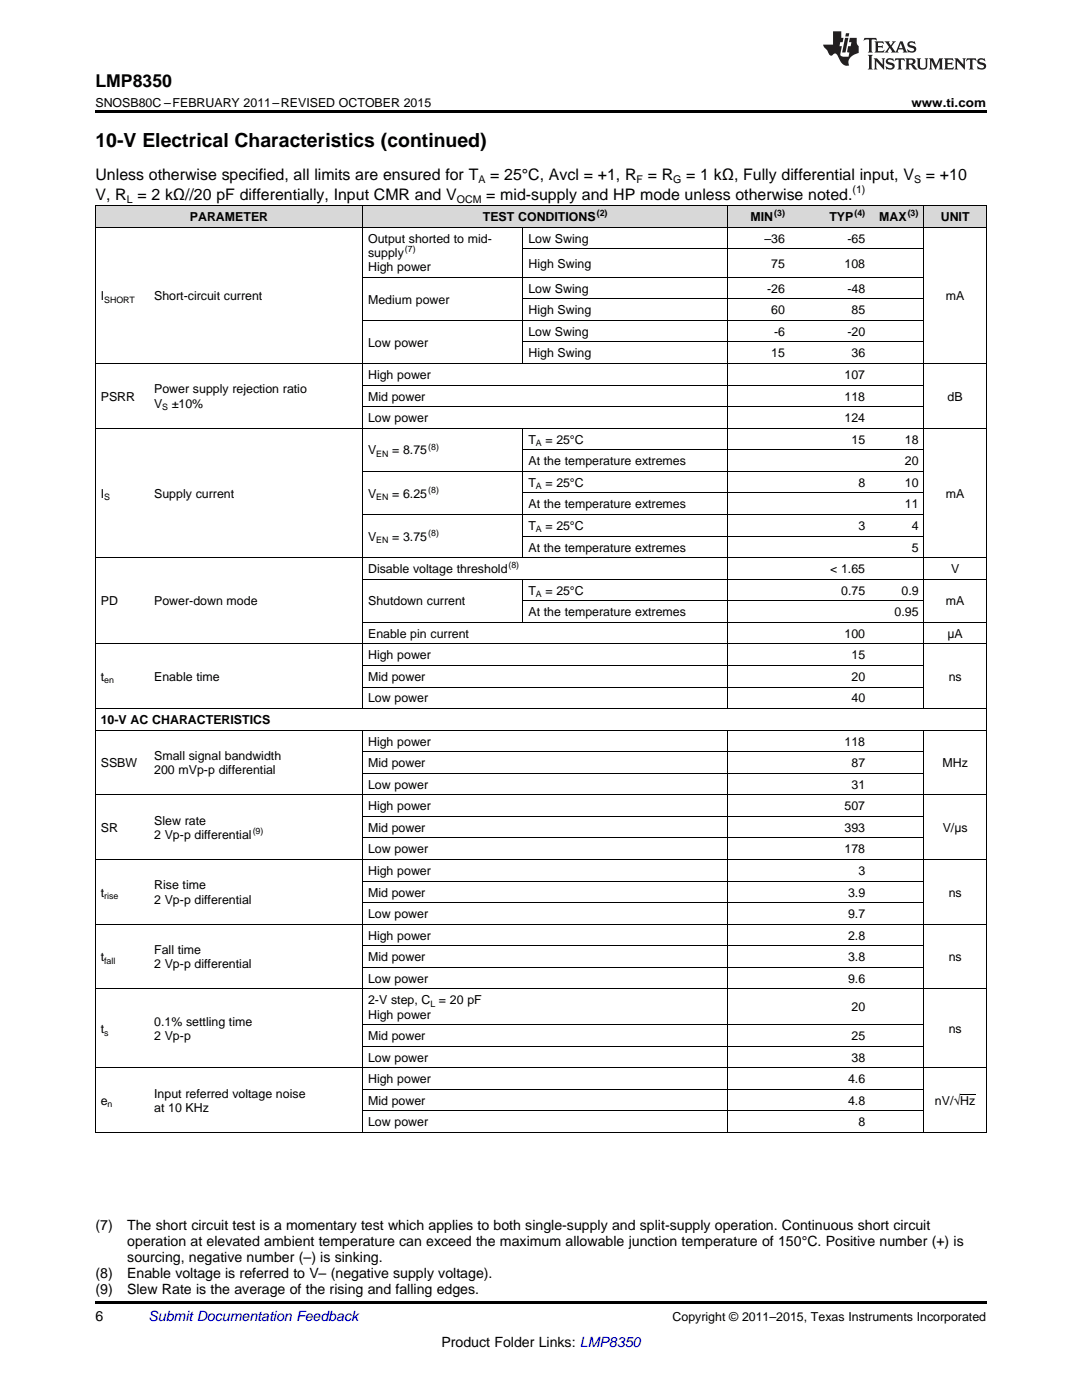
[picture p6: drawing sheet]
<svg xmlns="http://www.w3.org/2000/svg" width="216mm" height="279mm" viewBox="0 0 216 279" stroke-linecap="round" stroke-linejoin="round" font-family="sans-serif">
<defs><g id="words">
<text font-size="3.9" x="19" y="29.3">10-V Electrical Characteristics (continued)</text>
<text font-size="3.5" x="19" y="17.3">LMP8350</text>
<g font-size="3.2">
<text x="19" y="36">Unless otherwise specified, all limits are ensured for T</text>
<text x="97.8" y="36">= 25°C, Avcl = +1, R</text>
<text x="129.3" y="36">= R</text>
<text x="136.9" y="36">= 1 kΩ, Fully differential input, V</text>
<text x="184.7" y="36">= +10</text>
<text x="19" y="39.9">V, R = 2 kΩ//20 pF differentially, Input CMR and V</text>
<text x="97" y="39.9">= mid-supply and HP mode unless otherwise noted.</text>
</g>
<g font-size="2.8">
<text x="19" y="245.5">(7)</text>
<text x="25.4" y="245.5">The short circuit test is a momentary test which applies to both single-supply and split-supply operation. Continuous short circuit</text>
<text x="25.4" y="248.7">operation at elevated ambient temperature can exceed the maximum allowable junction temperature of 150°C. Positive number (+) is</text>
<text x="25.4" y="251.9">sourcing, negative number (–) is sinking.</text>
<text x="19" y="255.1">(8)</text>
<text x="25.4" y="255.1">Enable voltage is referred to V– (negative supply voltage).</text>
<text x="19" y="258.2">(9)</text>
<text x="19" y="263.6">6</text>
<text x="25.4" y="258.2">Slew Rate is the average of the rising and falling edges.</text>
<text x="88.1" y="268.9">Product Folder Links: LMP8350</text>
</g>
<text font-size="2.8" fill="#0000c8" x="29.6" y="263.6">Submit Documentation Feedback</text>
<g font-size="2.5">
<text x="19" y="21.4">SNOSB80C –FEBRUARY 2011–REVISED OCTOBER 2015</text>
<text x="181.9" y="21.4">www.ti.com</text>
<text x="37.9" y="44.2">PARAMETER</text>
<text x="96.3" y="44.2">TEST CONDITIONS</text>
<text x="149.8" y="44.2">MIN</text>
<text x="165.5" y="44.2">TYP</text>
<text x="175.4" y="44.2">MAX</text>
<text x="187.7" y="44.2">UNIT</text>
<text x="73.4" y="48.5">Output shorted to mid-</text>
<text x="73.4" y="51.3">supply</text>
<text x="105.4" y="48.5">Low Swing</text>
<text x="105.4" y="53.4">High Swing</text>
<text x="152.5" y="48.5">–36</text>
<text x="153.9" y="53.4">75</text>
<text x="168.5" y="53.4">108</text>
<text x="169.1" y="48.5">-65</text>
<text x="20.1" y="59.9">I</text>
<text x="30.8" y="59.9">Short-circuit current</text>
<text x="73.4" y="54.1">High power</text>
<text x="105.4" y="58.4">Low Swing</text>
<text x="153.1" y="58.4">-26</text>
<text x="169.1" y="58.4">-48</text>
<text x="188.7" y="59.9">mA</text>
<text x="73.4" y="60.6">Medium power</text>
<text x="105.4" y="62.7">High Swing</text>
<text x="153.9" y="62.7">60</text>
<text x="169.9" y="62.7">85</text>
<text x="73.4" y="69.2">Low power</text>
<text x="105.4" y="67">Low Swing</text>
<text x="105.4" y="71.3">High Swing</text>
<text x="153.9" y="71.3">15</text>
<text x="154.4" y="67">-6</text>
<text x="169.1" y="67">-20</text>
<text x="169.9" y="71.3">36</text>
<text x="73.4" y="75.6">High power</text>
<text x="168.5" y="75.6">107</text>
<text x="20.1" y="79.9">PSRR</text>
<text x="30.8" y="78.5">Power supply rejection ratio</text>
<text x="30.8" y="81.4">V</text>
<text x="34.3" y="81.4">±10%</text>
<text x="73.4" y="79.9">Mid power</text>
<text x="168.5" y="79.9">118</text>
<text x="189.1" y="79.9">dB</text>
<text x="73.4" y="84.2">Low power</text>
<text x="105.4" y="88.5">T</text>
<text x="108.8" y="88.5">= 25°C</text>
<text x="168.5" y="84.2">124</text>
<text x="169.9" y="88.5">15</text>
<text x="180.6" y="88.5">18</text>
<text x="73.4" y="90.7">V</text>
<text x="78.2" y="90.7">= 8.75</text>
<text x="105.4" y="92.9">At the temperature extremes</text>
<text x="180.6" y="92.9">20</text>
<text x="20.1" y="99.3">I</text>
<text x="30.8" y="99.3">Supply current</text>
<text x="73.4" y="99.3">V</text>
<text x="78.2" y="99.3">= 6.25</text>
<text x="105.4" y="97.2">T</text>
<text x="105.4" y="101.5">At the temperature extremes</text>
<text x="108.8" y="97.2">= 25°C</text>
<text x="171.3" y="97.2">8</text>
<text x="180.6" y="97.2">10</text>
<text x="180.6" y="101.5">11</text>
<text x="188.7" y="99.3">mA</text>
<text x="73.4" y="107.9">V</text>
<text x="78.2" y="107.9">= 3.75</text>
<text x="105.4" y="105.8">T</text>
<text x="108.8" y="105.8">= 25°C</text>
<text x="171.3" y="105.8">3</text>
<text x="181.9" y="105.8">4</text>
<text x="105.4" y="110.1">At the temperature extremes</text>
<text x="181.9" y="110.1">5</text>
<text x="73.4" y="114.4">Disable voltage threshold</text>
<text x="105.4" y="118.7">T</text>
<text x="108.8" y="118.7">= 25°C</text>
<text x="165.7" y="114.4">&lt; 1.65</text>
<text x="167.9" y="118.7">0.75</text>
<text x="179.9" y="118.7">0.9</text>
<text x="189.8" y="114.4">V</text>
<text x="20.1" y="120.8">PD</text>
<text x="30.8" y="120.8">Power-down mode</text>
<text x="73.4" y="120.8">Shutdown current</text>
<text x="105.4" y="123">At the temperature extremes</text>
<text x="178.5" y="123">0.95</text>
<text x="188.7" y="120.8">mA</text>
<text x="73.4" y="127.3">Enable pin current</text>
<text x="73.4" y="131.6">High power</text>
<text x="168.5" y="127.3">100</text>
<text x="169.9" y="131.6">15</text>
<text x="189.1" y="127.3">μA</text>
<text x="20.1" y="135.9">t</text>
<text x="30.8" y="135.9">Enable time</text>
<text x="73.4" y="135.9">Mid power</text>
<text x="169.9" y="135.9">20</text>
<text x="189.3" y="135.9">ns</text>
<text x="73.4" y="140.2">Low power</text>
<text x="169.9" y="140.2">40</text>
<text x="20.1" y="144.5">10-V AC CHARACTERISTICS</text>
<text x="73.4" y="148.8">High power</text>
<text x="168.5" y="148.8">118</text>
<text x="20.1" y="153.1">SSBW</text>
<text x="30.8" y="151.7">Small signal bandwidth</text>
<text x="30.8" y="154.5">200 mVp-p differential</text>
<text x="73.4" y="153.1">Mid power</text>
<text x="169.9" y="153.1">87</text>
<text x="188.1" y="153.1">MHz</text>
<text x="73.4" y="157.4">Low power</text>
<text x="73.4" y="161.7">High power</text>
<text x="168.5" y="161.7">507</text>
<text x="169.9" y="157.4">31</text>
<text x="20.1" y="166">SR</text>
<text x="30.8" y="164.6">Slew rate</text>
<text x="30.8" y="167.4">2 Vp-p differential</text>
<text x="73.4" y="166">Mid power</text>
<text x="168.5" y="166">393</text>
<text x="188.1" y="166">V/μs</text>
<text x="73.4" y="170.3">Low power</text>
<text x="168.5" y="170.3">178</text>
<text x="20.1" y="178.9">t</text>
<text x="30.8" y="177.5">Rise time</text>
<text x="73.4" y="174.6">High power</text>
<text x="73.4" y="178.9">Mid power</text>
<text x="169.2" y="178.9">3.9</text>
<text x="171.3" y="174.6">3</text>
<text x="189.3" y="178.9">ns</text>
<text x="30.8" y="180.3">2 Vp-p differential</text>
<text x="73.4" y="183.2">Low power</text>
<text x="169.2" y="183.2">9.7</text>
<text x="20.1" y="191.8">t</text>
<text x="30.8" y="190.4">Fall time</text>
<text x="73.4" y="187.5">High power</text>
<text x="73.4" y="191.8">Mid power</text>
<text x="169.2" y="187.5">2.8</text>
<text x="169.2" y="191.8">3.8</text>
<text x="189.3" y="191.8">ns</text>
<text x="30.8" y="193.3">2 Vp-p differential</text>
<text x="73.4" y="196.1">Low power</text>
<text x="169.2" y="196.1">9.6</text>
<text x="73.4" y="200.4">2-V step, C = 20 pF</text>
<text x="73.4" y="203.3">High power</text>
<text x="169.9" y="201.9">20</text>
<text x="20.1" y="206.2">t</text>
<text x="30.8" y="204.8">0.1% settling time</text>
<text x="30.8" y="207.6">2 Vp-p</text>
<text x="73.4" y="207.6">Mid power</text>
<text x="169.9" y="207.6">25</text>
<text x="189.3" y="206.2">ns</text>
<text x="73.4" y="211.9">Low power</text>
<text x="169.9" y="211.9">38</text>
<text x="20.1" y="220.5">e</text>
<text x="30.8" y="219.1">Input referred voltage noise</text>
<text x="30.8" y="221.9">at 10 KHz</text>
<text x="73.4" y="216.2">High power</text>
<text x="73.4" y="220.5">Mid power</text>
<text x="169.2" y="216.2">4.6</text>
<text x="169.2" y="220.5">4.8</text>
<text x="186.5" y="220.5">nV/√Hz</text>
<text x="73.4" y="224.8">Low power</text>
<text x="171.3" y="224.8">8</text>
<text x="134.2" y="263.6">Copyright © 2011–2015, Texas Instruments Incorporated</text>
</g>
<g font-size="2.1">
<text x="25.3" y="40.5">L</text>
<text x="91.2" y="40.5">OCM</text>
<text x="95.5" y="36.6">A</text>
<text x="127" y="36.6">F</text>
<text x="134.3" y="36.6">G</text>
<text x="170.1" y="38.6">(1)</text>
<text x="182.4" y="36.6">S</text>
</g>
<g font-size="1.8">
<text x="119.1" y="43.2">(2)</text>
<text x="154.5" y="43.2">(3)</text>
<text x="170.5" y="43.2">(4)</text>
<text x="181.1" y="43.2">(3)</text>
<text x="80.8" y="50.3">(7)</text>
<text x="20.8" y="60.4">SHORT</text>
<text x="32.4" y="81.8">S</text>
<text x="85.4" y="89.7">(8)</text>
<text x="106.9" y="89">A</text>
<text x="75.1" y="91.2">EN</text>
<text x="20.8" y="99.8">S</text>
<text x="75.1" y="99.8">EN</text>
<text x="85.4" y="98.3">(8)</text>
<text x="106.9" y="97.6">A</text>
<text x="85.4" y="106.9">(8)</text>
<text x="106.9" y="106.3">A</text>
<text x="75.1" y="108.4">EN</text>
<text x="101.5" y="113.4">(8)</text>
<text x="106.9" y="119.2">A</text>
<text x="20.8" y="136.4">en</text>
<text x="50.4" y="166.4">(9)</text>
<text x="20.8" y="179.4">rise</text>
<text x="20.8" y="192.3">fall</text>
<text x="85.9" y="200.9">L</text>
<text x="20.8" y="206.7">s</text>
<text x="21.4" y="221">n</text>
</g>
</g></defs>
<g fill="#d8d8d8">
<path d="M19 41.1h10.7v4.3h-10.7z"/>
<path d="M29.7 41.1h42.7v4.3h-42.7z"/>
<path d="M72.4 41.1h32v4.3h-32z"/>
<path d="M104.4 41.1h40.9v4.3h-40.9z"/>
<path d="M145.3 41.1h12.4v4.3h-12.4z"/>
<path d="M157.7 41.1h16v4.3h-16z"/>
<path d="M173.7 41.1h10.7v4.3h-10.7z"/>
<path d="M184.4 41.1h12.4v4.3h-12.4z"/>
</g>
<path d="M19 22h177.8v.5h-177.8zM19 259.7h177.8v.5h-177.8z" fill="#000"/>
<g fill="none" stroke="#000" stroke-width=".2">
<path d="M19 41.1h177.8v185M19 45.4h177.8M19.1 41.1v185M72.3 41.1v100.4M72.4 55.3h112M104.3 45.4v27.2M104.4 59.6h80M104.4 49.7h80M145.2 41.1v100.4M184.3 41.1v100.4M19 72.5h177.8M72.4 76.9h112"/>
<path d="M72.4 63.9h112M104.4 68.2h80M19 85.5h177.8M72.4 94.1h112M72.4 81.2h112M104.3 85.5v25.8M104.4 98.4h80M104.4 89.8h80M19 111.3h177.8M72.4 115.6h124.4M72.4 102.7h112M104.3 115.6v8.6"/>
<path d="M104.4 119.9h80M104.4 107h80M19 128.5h177.8M72.4 137.1h112M72.4 132.8h112M72.4 124.2h124.4M19 158.6h177.8M19 145.7h177.8M19 141.4h177.8M72.3 145.7v80.4M72.4 154.3h112M72.4 150h112"/>
<path d="M145.2 145.7v80.4M184.3 145.7v80.4M19 171.5h177.8M72.4 175.8h112M72.4 167.2h112M72.4 162.9h112M19 197.4h177.8M19 184.4h177.8M72.4 193.1h112M72.4 188.8h112M72.4 180.1h112M19 213.1h177.8"/>
<path d="M72.4 217.4h112M72.4 208.8h112M72.4 204.5h112M19 226h177.8M72.4 221.7h112"/>
</g>
<g fill="#231f20">
<path d="M172.5 7.6l-.1 .5 .4-.2h.6v.1v2.1l-.2 .4h.9l-.2-.4v-2.1l.1-.1h.5l.5 .2-.2-.5zM174.5 8.3l.2 .3v1.5l-.2 .4h1.8l.2-.6a1.04 1.04 0 0 1-1.3 .2v-.7h.6l.3 .2v-.6l-.3 .2h-.6v-.6l.8-.1 .4 .3-.2-.5zM176.5 8.3l.9 1.1-.9 1.1h.8l-.2-.2 .4-.7 .5 .7-.2 .2h1.5l-.2-.2 .2-.4h.9l.1 .4-.2 .2h1l-.3-.3-.7-1.9h-.5l-.9 2-.8-1 .9-1h-.8l.1 .3-.4 .5-.3-.6 .1-.2zM179.7 8.6l.4 1h-.7zM181.3 8.4a.63 .63 0 0 0-.2 .7 .63 .63 0 0 0 .6 .4l.6 .2 .1 .2a.75 .75 0 0 1-.7 .4 .75 .75 0 0 1-.6-.5l.1 .7 .1-.1a1.11 1.11 0 0 0 1.5-.6 1.13 1.13 0 0 0-1.2-.8l-.1-.4a1.04 1.04 0 0 1 1.2 .2l-.2-.5-.2 .1-.4-.2zM173.2 10.9l.2 .4v2.2l-.2 .4h1l-.3-.4v-2.2l.3-.4zM174.3 11.6l.3 .4v1.5l-.3 .4h.8l-.2-.4v-1.3l1.5 1.7v-1.9l.2-.4h-.7l.2 .4v.9l-1.1-1.3zM177 11.8a.62 .62 0 0 0-.2 .7 .62 .62 0 0 0 .6 .4l.6 .1 .1 .3a.76 .76 0 0 1-.7 .3 .76 .76 0 0 1-.7-.4l.2 .7 .1-.1a1.11 1.11 0 0 0 1.5-.6 1.13 1.13 0 0 0-1.2-.8l-.1-.4a1.04 1.04 0 0 1 1.2 .2l-.2-.6-.2 .1-.5-.1zM178.7 11.6l-.2 .6a.61 .61 0 0 1 .8-.3v1.6l-.2 .4h.9l-.2-.4v-1.6a.63 .63 0 0 1 .7 .3l-.1-.6zM180.6 11.6l.3 .4v1.5l-.3 .4h1l-.2-.2-.1-.8 .6 .2a.76 .76 0 0 0 1.2 .7l-1-1a.58 .58 0 0 0 .6-.5 .58 .58 0 0 0-.5-.6zM181.4 11.9h.1a.45 .45 0 0 1 .5 .1 .45 .45 0 0 1 .1 .5l-.8 .2zM182.9 11.6l.2 .2a2.17 2.17 0 0 0 .3 1.9 .99 .99 0 0 0 1.6-.6v-1.1l.2-.4h-.7l.2 .2a1.92 1.92 0 0 1-.2 1.8 .6 .6 0 0 1-.9-.5v-1.1l.2-.4zM185.4 11.6l.2 .4v1.5l-.2 .4h.7l-.2-.4v-1.4l.8 1.8 .8-1.8v1.4l-.2 .4h.9l-.2-.4v-1.5l.2-.4h-.8l-.6 1.5-.6-1.5zM188.4 11.6l.2 .4v1.5l-.2 .4h1.8l.1-.6a1.04 1.04 0 0 1-1.2 .1v-.6h.5l.4 .2v-.6l-.4 .2h-.5v-.7h.8l.3 .3-.1-.6zM190.5 11.6l.2 .4v1.5l-.2 .4h.7l-.2-.4v-1.3l1.5 1.7v-1.9l.2-.4h-.7l.2 .4v.9l-1.1-1.3zM192.9 11.6l-.1 .6a.61 .61 0 0 1 .7-.3l.1 1.6-.3 .4h1l-.3-.4 .1-1.6a.63 .63 0 0 1 .7 .3l-.1-.6zM195.2 11.8a.62 .62 0 0 0-.2 .7 .62 .62 0 0 0 .6 .4l.6 .1 .1 .3a.76 .76 0 0 1-.7 .3 .76 .76 0 0 1-.6-.4l.1 .7 .1-.1a1.11 1.11 0 0 0 1.6-.6 1.13 1.13 0 0 0-1.3-.8l-.1-.4a1.04 1.04 0 0 1 1.2 .2l-.1-.6-.2 .1-.5-.1z"/>
<path d="M166.2 6.3v2.6h-1.9v.4l.8 .9a.91 .91 0 0 0 1 .8 .56 .56 0 0 1 .5-.3 .56 .56 0 0 1 .5 .3l.4 .8a1.53 1.53 0 0 0 1.9 1.2 1.54 1.54 0 0 1 1-2.1l.9-.3v-1.4a1.52 1.52 0 0 1-.4-1.6h-1.3l-.2 .8h.5l-.2 .8h-.5l-.1 1v.2l.4 .1-.2 .8a1.93 1.93 0 0 1-1.6-.3l.3-1.8h-.5l.2-.8h.4l.2-.8h-.4v-1.3zM168.6 7.6l-.6 2.9h.7l.6-2.9zM168.8 6.6l-.1 .7h.6l.2-.7z"/>
</g>
<path d="M191.6 218.3h3" fill="none" stroke="#000" stroke-width=".2"/>
<use href="#words"/>
</svg>
